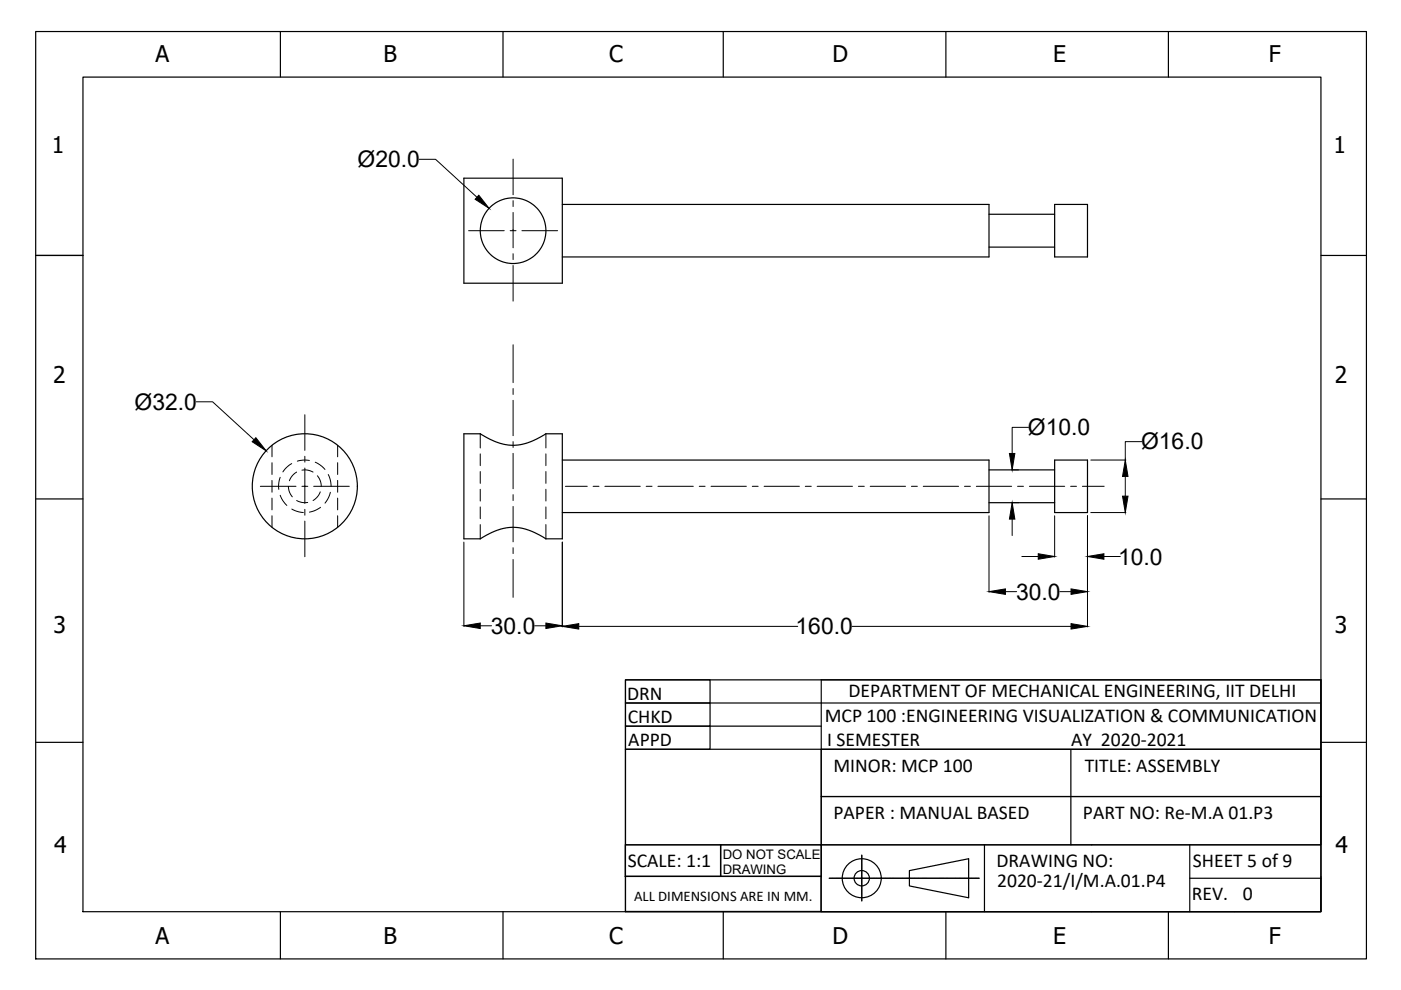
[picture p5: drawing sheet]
<svg xmlns="http://www.w3.org/2000/svg" width="297mm" height="210mm" viewBox="0 0 297 210" stroke-linecap="round" stroke-linejoin="round" font-family="sans-serif">
<defs><g id="words">
<g font-size="4.9">
<text x="33" y="13.2">A</text>
<text x="81.3" y="13.2">B</text>
<text x="129.1" y="13.2">C</text>
<text x="176.5" y="13.2">D</text>
<text x="223.3" y="13.2">E</text>
<text x="269" y="13.2">F</text>
<text x="11" y="32.5">1</text>
<text x="75.8" y="35.5">Ø20.0</text>
<text x="282.7" y="32.5">1</text>
<text x="11.3" y="81.2">2</text>
<text x="283" y="81.2">2</text>
<text x="28.5" y="86.9">Ø32.0</text>
<text x="217.9" y="92.3">Ø10.0</text>
<text x="241.9" y="95.3">Ø16.0</text>
<text x="237.1" y="119.7">10.0</text>
<text x="215.4" y="127.2">30.0</text>
<text x="11.3" y="134.2">3</text>
<text x="104.1" y="134.4">30.0</text>
<text x="168.7" y="134.5">160.0</text>
<text x="283" y="134.2">3</text>
<text x="11.5" y="180.8">4</text>
<text x="283.2" y="180.8">4</text>
<text x="33" y="200.1">A</text>
<text x="81.3" y="200.1">B</text>
<text x="129.1" y="200.1">C</text>
<text x="176.5" y="200.1">D</text>
<text x="223.3" y="200.1">E</text>
<text x="269" y="200.1">F</text>
</g>
<g font-size="4.2">
<text x="132.9" y="148.3">DRN</text>
<text x="179.9" y="147.7">DEPARTMENT OF MECHANICAL ENGINEERING, IIT DELHI</text>
<text x="133.1" y="153.2">CHKD</text>
<text x="174.9" y="153.1">MCP 100 :ENGINEERING VISUALIZATION &amp; COMMUNICATION</text>
<text x="133.2" y="158.1">APPD</text>
<text x="175.4" y="158.2">I SEMESTER</text>
<text x="227.1" y="158.2">AY 2020-2021</text>
<text x="176.7" y="163.6">MINOR: MCP 100</text>
<text x="230" y="163.6">TITLE: ASSEMBLY</text>
<text x="176.7" y="173.6">PAPER : MANUAL BASED</text>
<text x="229.6" y="173.7">PART NO: Re-M.A 01.P3</text>
<text x="133.1" y="183.9">SCALE: 1:1</text>
<text x="211.3" y="183.8">DRAWING NO:</text>
<text x="252.9" y="183.7">SHEET 5 of 9</text>
<text x="211.4" y="188">2020-21/I/M.A.01.P4</text>
<text x="252.7" y="190.8">REV.</text>
<text x="263.5" y="190.8">0</text>
</g>
<text font-size="3.1" x="134.4" y="191">ALL DIMENSIONS ARE IN MM.</text>
<g font-size="2.8">
<text x="153.2" y="182.2">DO NOT SCALE</text>
<text x="153.2" y="185.2">DRAWING</text>
</g>
</g></defs>
<!-- layer: PDF2_Geometry -->
<g fill="none" stroke="#000" stroke-width=".25">
<path d="M7.6 6.7h282.1v196.6h-282.1zM17.6 16.3h262.5v177h-262.5zM59.4 6.7v9.6M106.6 6.7v9.6M153.3 6.7v9.6M200.5 6.7v9.6M247.7 6.7v9.6M7.6 54.2h10M280.1 54.2h9.6M7.6 105.8h10M280.1 105.8h9.6M7.6 157.4h10"/>
<path d="M132.6 144.1h147.5v49.2h-147.5zM132.6 158.9h41.5v20.2h-41.5zM132.6 154h17.9v4.9h-17.9zM132.6 144.1h17.9v5h-17.9zM132.6 149.1h17.9v4.9h-17.9zM150.5 149.1h129.6M150.5 154h23.6M174.1 144.1v14.8h106v-14.8M174.1 158.9h106v10h-106zM280.1 157.4h9.6M132.6 179.1h20.2v6.7h-20.2zM152.8 179.1h21.3v6.7h-21.3z"/>
<path d="M174.1 168.9h106v10.2h-106zM174.1 179.1v6.7M174.1 179.1h105.9M252.3 179.1v14.2M59.4 193.4v9.9M106.6 193.3v10M132.6 185.8h41.5v7.4h-41.5zM153.3 193.3v10M174.1 185.8v7.5h87.7M200.5 193.3v10M247.7 193.3v10M252.3 186.2h27.8"/>
<path d="M280.1 185.8v7.5h-18.3"/>
</g>
<!-- layer: PDF2_Text -->
<path d="M174.1 144.1h106" fill="none" stroke="#000" stroke-width=".25"/>
<!-- layer: 0 -->
<g fill="none" stroke="#000" stroke-width=".25">
<path d="M98.4 37.8h20.8v22.2h-20.8zM119.2 43.3h90.5v11.2h-90.5M209.7 52.4h13.9M209.7 45.4h13.9M223.6 43.3h7v11.2h-7zM98.4 92h3.4l.7 .4a10.7 10.7 0 0 0 12.6 0l.6-.4h3.5v22.2h-3.5l-.6-.4a10.8 10.8 0 0 0-12.7 .1l-.6 .3h-3.4zM119.2 97.5h90.5v11.2h-90.5M209.7 99.6h13.9M223.6 97.5h7v11.2h-7zM209.7 106.6h13.9M227 158.9v20.2M208.7 179.1v14.2"/>
<path d="M175.8 186.2h31.8M182.7 181.3v9.7M192.8 184.6l12.6-2.5v8.2l-12.6-2.5z"/>
<circle cx="108.8" cy="48.9" r="7"/>
<circle cx="64.6" cy="103.1" r="11.1"/>
<circle cx="182.7" cy="186.2" r="4.1"/>
<circle cx="182.7" cy="186.2" r="1.62"/>
</g>
<g fill="none" stroke="#000" stroke-width=".21">
<path d="M88.9 33.8h3.5l8.7 8M108.8 33.7v7.6M99.3 48.9h7.6M108.2 48.9h1.2M108.7 48.8h.1M108.8 42.5v1.3M108.8 45v7.5M108.8 53.8v1.2M108.8 56.3v7.5M110.7 48.9h7.5M108.8 73.1v8M41.6 85.2h3.5l8.8 8"/>
<path d="M57.7 94.4v2.5M57.7 98.1v2.5M61.8 98.3l-1 .7-.8 1.1M64 99.7h1.1l1.3 .4M64.6 87.9v7.6M64.6 96.7v1.3M64.6 99.2v7.5M65.6 97.6h-1.3l-1.3 .2M66.8 98l1.1 .6 1 .9M71.6 94.4v2.5M71.6 98.1v2.5M101.8 92v3"/>
<path d="M101.8 96.2v2.5M101.8 100v2.5M108.8 82.4v1.2M108.8 84.9v7.5M108.8 93.6v1.3M108.8 96.1v7.5M115.7 92v3M115.7 96.2v2.5M115.7 100v2.5M214.5 99.6h1.5M218.1 90.6h-3.5v5.5M231.3 97.5h7.4"/>
<path d="M242.1 93.6h-3.5v3.9M55.2 103.1h7.6M57.7 101.9v2.5M57.7 105.6v2.5M57.7 109.4v2.4M59.4 101.2l-.3 1.2v1.4M59.4 105l.5 1.1 .9 1.1M61.2 103.1l.2 1.3 .6 .9M61.9 107.9l1 .5 1.4 .3M62.9 100.1l-.9 .7-.6 1.1M62.9 106.1l1.1 .4h1.2M64 103.1h1.3"/>
<path d="M64.6 108v1.2M64.6 110.5v7.5M66.5 103.1h7.6M67.3 100.9l.6 1.1 .2 1.1M67.9 104.3l-.5 .9-1 .9M68 107.6l-1.4 .7-1 .3M69.6 100.6l.4 1.1 .2 1.4M70 104.4l-.3 1-.8 1.3M71.6 101.9v2.5M71.6 105.6v2.5M71.6 109.4v2.4M98.4 114.9v17.9"/>
<path d="M101.8 103.7v2.5M101.8 107.5v2.5M101.8 111.2v3M108.8 104.9v1.2M108.8 107.4v7.5M108.8 116.1v1.3M108.8 118.6v8.1M115.7 103.7v2.5M115.7 107.5v2.5M115.7 111.2v3M119.2 114.9v18M119.9 103.1h4.6"/>
<path d="M125.8 103.1h1.2M128.2 103.1h7.6M137 103.1h1.3M139.5 103.1h7.5M148.3 103.1h1.2M150.7 103.1h7.5M159.5 103.1h1.3M162 103.1h7.5M170.7 103.1h1.3M173.2 103.1h7.5M182 103.1h1.3M184.5 103.1h7.5"/>
<path d="M193.2 103.1h1.3M195.7 103.1h7.5M204.5 103.1h1.2M207 103.1h7.5M209.7 109.4v16.2M214.5 106.6h1.5M214.6 110.1v3.4M215.7 103.1h1.3M216.7 118h3.4M218.2 103.1h7.5M223.6 109.4v8.7M227 103.1h1.2"/>
<path d="M229.5 103.1h4.6M230.6 109.4v23.5M231.3 108.7h7.4M234.1 118h3.4M238.6 101v4.2M101.8 132.7h2.4M113.4 132.7h2.3M122.7 132.8h46.4M180.7 132.8h46.4M213.2 125.4h2.4M224.7 125.4h2.4"/>
</g>
<g fill="#000" stroke="#000" stroke-width=".21">
<path d="M101.5 41.4l2.2 2.8-3-2zM54.3 92.8l2.1 2.8-2.9-1.9zM214 96.1h1.2l-.6 3.5zM214.6 106.6l.6 3.5h-1.2zM220.1 117.4l3.5 .6-3.5 .6zM230.6 118l3.5-.6v1.2zM238 105.2h1.2l-.6 3.5zM238.6 97.5l.6 3.5h-1.2zM98.4 132.7l3.4-.6v1.2zM115.7 132.1l3.5 .6-3.5 .6zM119.2 132.8l3.5-.6v1.2zM209.7 125.4l3.5-.5v1.1z"/>
<path d="M227.1 132.2l3.5 .6-3.5 .6zM227.1 124.9l3.5 .5-3.5 .6z"/>
</g>
<use href="#words"/>
</svg>
